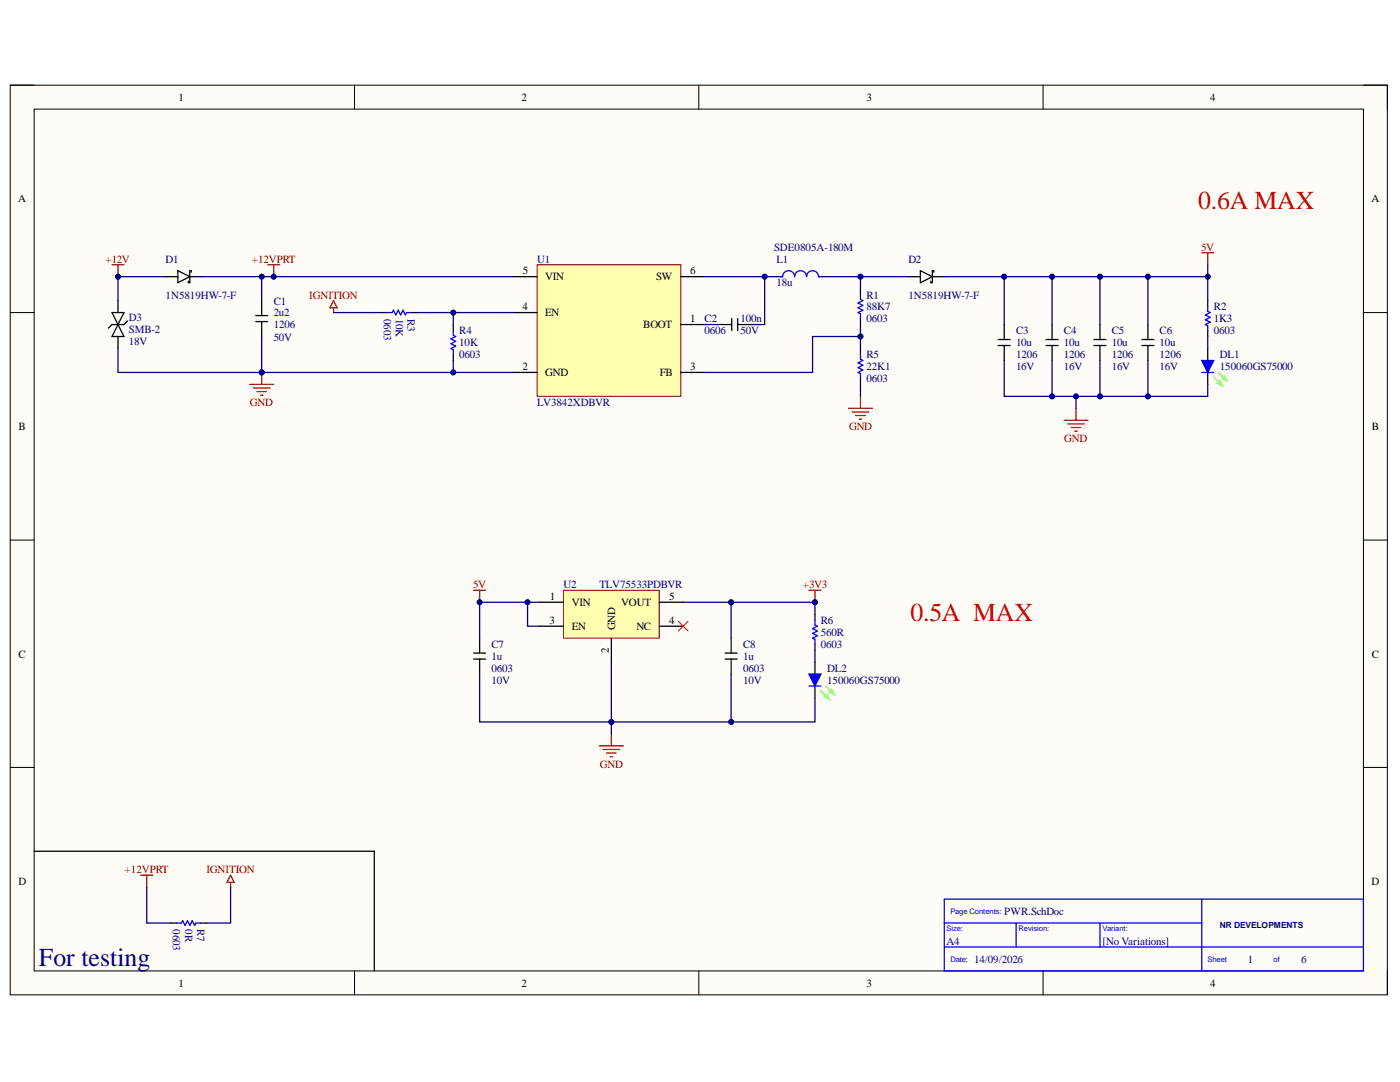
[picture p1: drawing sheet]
<svg xmlns="http://www.w3.org/2000/svg" width="279mm" height="216mm" viewBox="0 0 279 216" stroke-linecap="round" stroke-linejoin="round" font-family="sans-serif">
<defs><g id="words">
<g font-size="5.2" fill="#f00">
<text x="239.1" y="41.7">0.6A MAX</text>
<text x="181.7" y="123.9">0.5A MAX</text>
</g>
<text font-size="5.2" fill="#000080" x="7.8" y="192.7">For testing</text>
<g font-size="2.2">
<text x="35.6" y="20.1">1</text>
<text x="104.1" y="20.1">2</text>
<text x="172.9" y="20.1">3</text>
<text x="241.5" y="20.1">4</text>
<text x="3.6" y="40.4">A</text>
<text x="273.7" y="40.4">A</text>
<text x="104.3" y="54.8">5</text>
<text x="108.8" y="56">VIN</text>
<text x="131" y="56">SW</text>
<text x="137.7" y="54.8">6</text>
<text x="104.3" y="62">4</text>
<text x="108.8" y="63.1">EN</text>
<text x="128.4" y="65.5">BOOT</text>
<text x="137.7" y="64.3">1</text>
<text x="104.3" y="73.9">2</text>
<text x="108.8" y="75">GND</text>
<text x="131.7" y="75">FB</text>
<text x="137.7" y="73.9">3</text>
<text x="3.7" y="85.8">B</text>
<text x="273.8" y="85.8">B</text>
<text x="109.8" y="119.8">1</text>
<text x="133.5" y="119.8">5</text>
<text x="109.7" y="124.5">3</text>
<text x="114.2" y="120.9">VIN</text>
<text x="114.2" y="125.7">EN</text>
<text x="122.8" y="125.7" transform="rotate(-90 122.8 125.7)">GND</text>
<text x="124" y="120.9">VOUT</text>
<text x="127" y="125.7">NC</text>
<text x="133.5" y="124.5">4</text>
<text x="3.7" y="131.2">C</text>
<text x="121.5" y="130.2" transform="rotate(-90 121.5 130.2)">2</text>
<text x="273.8" y="131.2">C</text>
<text x="3.7" y="176.6">D</text>
<text x="273.7" y="176.6">D</text>
<text x="35.6" y="196.9">1</text>
<text x="104.1" y="196.9">2</text>
<text x="172.9" y="196.9">3</text>
<text x="241.5" y="196.9">4</text>
</g>
<g font-size="2.2" fill="#800000">
<text x="21.1" y="52.4">+12V</text>
<text x="50.2" y="52.4">+12VPRT</text>
<text x="239.7" y="50">5V</text>
<text x="61.7" y="59.6">IGNITION</text>
<text x="49.9" y="81">GND</text>
<text x="169.5" y="85.8">GND</text>
<text x="212.4" y="88.2">GND</text>
<text x="94.4" y="117.4">5V</text>
<text x="160.2" y="117.4">+3V3</text>
<text x="119.7" y="153.2">GND</text>
<text x="24.9" y="174.2">+12VPRT</text>
<text x="41.2" y="174.2">IGNITION</text>
</g>
<g font-size="2.2" fill="#000080">
<text x="33.1" y="52.4">D1</text>
<text x="107.2" y="52.4">U1</text>
<text x="154.5" y="50">SDE0805A-180M</text>
<text x="155" y="52.4">L1</text>
<text x="181.3" y="52.4">D2</text>
<text x="33.1" y="59.6">1N5819HW-7-F</text>
<text x="155" y="57.1">18u</text>
<text x="172.9" y="59.6">R1</text>
<text x="181.3" y="59.6">1N5819HW-7-F</text>
<text x="25.7" y="64.1">D3</text>
<text x="54.6" y="63.1">2u2</text>
<text x="54.6" y="65.5">1206</text>
<text x="54.6" y="60.8">C1</text>
<text x="76.6" y="63.6" transform="rotate(90 76.6 63.6)">0603</text>
<text x="79" y="63.6" transform="rotate(90 79 63.6)">10K</text>
<text x="81.3" y="63.6" transform="rotate(90 81.3 63.6)">R3</text>
<text x="140.6" y="64.3">C2</text>
<text x="147.8" y="64.3">100n</text>
<text x="172.9" y="62">88K7</text>
<text x="172.9" y="64.3">0603</text>
<text x="242.3" y="64.3">1K3</text>
<text x="242.3" y="62">R2</text>
<text x="25.7" y="66.5">SMB-2</text>
<text x="25.7" y="68.9">18V</text>
<text x="54.6" y="68">50V</text>
<text x="91.7" y="69.1">10K</text>
<text x="91.7" y="71.5">0603</text>
<text x="91.7" y="66.7">R4</text>
<text x="140.6" y="66.7">0606</text>
<text x="147.8" y="66.7">50V</text>
<text x="172.9" y="71.5">R5</text>
<text x="202.8" y="69.1">10u</text>
<text x="202.8" y="71.5">1206</text>
<text x="202.8" y="66.7">C3</text>
<text x="212.3" y="69.1">10u</text>
<text x="212.3" y="71.5">1206</text>
<text x="212.3" y="66.7">C4</text>
<text x="221.9" y="69.1">10u</text>
<text x="221.9" y="71.5">1206</text>
<text x="221.9" y="66.7">C5</text>
<text x="231.4" y="69.1">10u</text>
<text x="231.4" y="71.5">1206</text>
<text x="231.4" y="66.7">C6</text>
<text x="242.3" y="66.7">0603</text>
<text x="243.4" y="71.5">DL1</text>
<text x="172.9" y="73.9">22K1</text>
<text x="172.9" y="76.2">0603</text>
<text x="202.8" y="73.9">16V</text>
<text x="212.3" y="73.9">16V</text>
<text x="221.9" y="73.9">16V</text>
<text x="231.4" y="73.9">16V</text>
<text x="243.4" y="73.9">150060GS75000</text>
<text x="107.2" y="81">LV3842XDBVR</text>
<text x="112.5" y="117.4">U2</text>
<text x="119.6" y="117.4">TLV75533PDBVR</text>
<text x="163.8" y="124.5">R6</text>
<text x="98.1" y="131.7">1u</text>
<text x="98.1" y="129.3">C7</text>
<text x="148.3" y="131.7">1u</text>
<text x="148.3" y="129.3">C8</text>
<text x="163.8" y="126.9">560R</text>
<text x="163.8" y="129.3">0603</text>
<text x="98.1" y="134">0603</text>
<text x="98.1" y="136.5">10V</text>
<text x="148.3" y="134">0603</text>
<text x="148.3" y="136.5">10V</text>
<text x="165.1" y="136.5">150060GS75000</text>
<text x="165.1" y="134">DL2</text>
<text x="34.5" y="185.4" transform="rotate(90 34.5 185.4)">0603</text>
<text x="37" y="185.4" transform="rotate(90 37 185.4)">0R</text>
<text x="39.3" y="185.4" transform="rotate(90 39.3 185.4)">R7</text>
<text x="200.4" y="182.5">PWR.SchDoc</text>
<text x="188.9" y="188.5">A4</text>
<text x="220" y="188.5">[No Variations]</text>
<text x="194.4" y="192.1">14/09/2026</text>
<text x="249" y="192.1">1</text>
<text x="259.7" y="192.1">6</text>
</g>
<text font-size="1.7" fill="#000080" x="243.4" y="185.1">NR DEVELOPMENTS</text>
<g font-size="1.5" fill="#00f">
<text x="188.9" y="185.8">Size:</text>
<text x="189.7" y="182.5">Page Contents:</text>
<text x="203.3" y="185.8">Revision:</text>
<text x="220" y="185.8">Variant:</text>
<text x="189.7" y="191.9">Date:</text>
<text x="241" y="191.9">Sheet</text>
<text x="254.2" y="191.9">of</text>
</g>
</g></defs>
<path d="M2 17h274.9v181.5h-274.9z" fill-rule="evenodd" fill="#fffcf8"/>
<path d="M2 17h274.9v181.5h-274.9z" fill="none" stroke="#000" stroke-width=".2"/>
<path d="M6.8 21.8h265.3v171.9h-265.3z" fill-rule="evenodd" fill="#fffcf8"/>
<g fill="none" stroke="#000" stroke-width=".2">
<path d="M2 17h4.8M70.7 17v4.8M139.5 17v4.8M208.2 17v4.8M272.1 17h4.8v4.8M6.8 21.8h265.3v171.9h-265.3zM2 62.4h4.8M272.1 62.4h4.8M2 107.8h4.8M272.1 107.8h4.8M2 153.1h4.8M272.1 153.1h4.8"/>
<path d="M70.8 193.7v4.8M139.5 193.7v4.8M208.2 193.7v4.8M276.9 193.7v4.8"/>
</g>
<g fill="none" stroke="#000" stroke-width=".25">
<path d="M52.2 60v3M155 55.2h1.2M163.4 55.2h1.2M171.7 57.6v1.2M51 64.2h2.4M51 63h2.4M52.2 64.2v2.9M143 64.8h3M146 63.6v2.4M147.2 63.6v2.4M147.2 64.8h3M171.7 63.6v1.2"/>
<path d="M171.7 69.5v1.2M171.7 75.5v1.2M199.2 68.9h2.4M199.2 67.8h2.4M200.4 64.8v3M200.4 68.9v3"/>
</g>
<path d="M155.7 55.2h.5a1.2 1.2 0 0 1 1.2-1.2 1.2 1.2 0 0 1 1.2 1.2 1.19 1.19 0 0 1 1.2-1.2 1.19 1.19 0 0 1 1.2 1.2 1.19 1.19 0 0 1 1.2-1.2 1.19 1.19 0 0 1 1.2 1.2h.2M171.7 58.8v.9l.5 .3-1 .5 1 .4-1 .5 1 .5-1 .5 .5 .2v1M171.7 70.7v1l.5 .2-1 .5 1 .5-1 .5 1 .4-1 .5 .5 .3v.9" fill="none" stroke="#00f" stroke-width=".25"/>
<g fill="none" stroke="#800000" stroke-width=".25">
<path d="M49.8 76.7h4.8M50.6 77.4h3.3M51.3 78.1h1.9M52 78.9h.5M52.2 74.3v2.4M171.7 79.1v2.4M169.3 81.5h4.8M170.1 82.2h3.3M170.8 82.9h1.9M171.5 83.6h.5M212.4 83.9h4.7M213.1 84.6h3.3"/>
<path d="M213.8 85.3h1.9M214.5 86h.5M214.7 81.5v2.4"/>
</g>
<circle cx="52.2" cy="74.3" r=".48" fill="#000080"/>
<circle cx="52.2" cy="74.3" r=".48" fill="none" stroke="#000080" stroke-width=".2"/>
<path d="M22.4 52.8h2.3M23.5 52.8v2.4M239.8 50.4h2.4M241 50.4v2.4" fill="none" stroke="#800000" stroke-width=".25"/>
<path d="M23.5 60v2.4M22.4 62.4h2.3l-2.3 4.7h2.3zM23.5 67.1v2.4M25.5 64l-.8 .8h-2.3l-.8 .7" fill="none" stroke="#000" stroke-width=".25"/>
<circle cx="23.5" cy="55.2" r=".48" fill="#000080"/>
<circle cx="23.5" cy="55.2" r=".48" fill="none" stroke="#000080" stroke-width=".2"/>
<path d="M241 69.5v2.4M241 74.3v2.4" fill="none" stroke="#000" stroke-width=".25"/>
<path d="M239.8 71.9h2.4l-1.2 2.4z" fill="#00f"/>
<path d="M239.8 71.9h2.4l-1.2 2.4z" fill="none" stroke="#00f" stroke-width=".25"/>
<path d="M242.2 75.3l1.7 1.6" fill="none" stroke="#0f0" stroke-width=".25"/>
<path d="M242.9 76.5l.5-.5 .5 .9z" fill="#0f0"/>
<path d="M242.9 76.5l.5-.5 .5 .9zM243.2 74.3l1.7 1.7" fill="none" stroke="#0f0" stroke-width=".25"/>
<path d="M239.8 74.3h2.4" fill="none" stroke="#00f" stroke-width=".25"/>
<path d="M244.4 75l.5 1-1-.5z" fill="#0f0"/>
<path d="M244.4 75l.5 1-1-.5z" fill="none" stroke="#0f0" stroke-width=".25"/>
<path d="M241 60v1.2M241 66v1.1" fill="none" stroke="#000" stroke-width=".25"/>
<path d="M241 61.2v.9l.5 .3-.9 .4 .9 .5-.9 .5 .9 .5-.9 .5 .4 .2v1" fill="none" stroke="#00f" stroke-width=".25"/>
<path d="M107.2 52.8h28.7v26.3h-28.7z" fill-rule="evenodd" fill="#ffffb0"/>
<path d="M107.2 52.8h28.7v26.3h-28.7z" fill="none" stroke="#800000" stroke-width=".2"/>
<g fill="none" stroke="#000" stroke-width=".25">
<path d="M33.1 55.2h2.4M35.5 54l2.4 1.2-2.4 1.2zM37.9 55.2h2.4M38.2 54.3v-.3h-.3v2.4h-.3v-.3M102.4 55.2h4.8M135.9 55.2h4.8M181.3 55.2h2.4M183.7 54l2.4 1.2-2.4 1.2zM186.1 55.2h2.4M186.4 54.3v-.3h-.3v2.4h-.3v-.3M76.1 62.4h1.2M82.1 62.4h1.2"/>
<path d="M90.5 64.8v1.2M90.5 70.7v1.2M102.4 62.4h4.8M102.4 74.3h4.8M135.9 64.8h4.8M135.9 74.3h4.8M208.8 68.9h2.4M208.8 67.8h2.4M210 64.8v3M210 68.9v3M218.3 68.9h2.4M218.3 67.8h2.4"/>
<path d="M219.5 64.8v3M219.5 68.9v3M227.9 68.9h2.4M227.9 67.8h2.4M229.1 64.8v3M229.1 68.9v3"/>
</g>
<path d="M77.3 62.4h1l.2-.5 .5 .9 .5-.9 .4 .9 .5-.9 .5 .9 .2-.4h1M90.5 66v.9l.4 .2-.9 .5 .9 .5-.9 .5 .9 .5-.9 .4 .5 .3v.9" fill="none" stroke="#00f" stroke-width=".25"/>
<path d="M53.4 52.8h2.4M54.6 52.8v2.4M66.6 60l.7 1.4h-1.5zM66.6 61.4v1" fill="none" stroke="#800000" stroke-width=".25"/>
<circle cx="54.6" cy="55.2" r=".48" fill="#000080"/>
<circle cx="54.6" cy="55.2" r=".48" fill="none" stroke="#000080" stroke-width=".2"/>
<path d="M94.5 131.5h2.4M94.5 130.3h2.4M95.7 127.3v3M95.7 131.5v3M144.7 131.5h2.4M144.7 130.3h2.4M145.9 127.3v3M145.9 131.5v3" fill="none" stroke="#000" stroke-width=".25"/>
<path d="M94.5 117.8h2.4M95.7 117.8v2.4" fill="none" stroke="#800000" stroke-width=".25"/>
<circle cx="95.7" cy="120.2" r=".48" fill="#000080"/>
<circle cx="95.7" cy="120.2" r=".48" fill="none" stroke="#000080" stroke-width=".2"/>
<path d="M119.6 148.8h4.8M120.3 149.6h3.4M121.1 150.3h1.9M121.8 151h.5M122 146.4v2.4" fill="none" stroke="#800000" stroke-width=".25"/>
<path d="M162.6 122.6v1.2M162.6 128.5v1.2M162.6 132.1v2.4M162.6 136.9v2.4" fill="none" stroke="#000" stroke-width=".25"/>
<path d="M162.6 123.8v.9l.5 .3-.9 .4 .9 .5-.9 .5 .9 .5-.9 .4 .4 .3v.9" fill="none" stroke="#00f" stroke-width=".25"/>
<path d="M161.4 134.5h2.4l-1.2 2.4z" fill="#00f"/>
<path d="M161.4 134.5h2.4l-1.2 2.4z" fill="none" stroke="#00f" stroke-width=".25"/>
<path d="M163.8 137.8l1.7 1.7" fill="none" stroke="#0f0" stroke-width=".25"/>
<path d="M164.6 139l.4-.4 .5 .9z" fill="#0f0"/>
<path d="M164.6 139l.4-.4 .5 .9zM164.8 136.9l1.7 1.7" fill="none" stroke="#0f0" stroke-width=".25"/>
<path d="M161.4 136.9h2.4" fill="none" stroke="#00f" stroke-width=".25"/>
<path d="M165.5 138.1l.5-.5 .5 1z" fill="#0f0"/>
<path d="M165.5 138.1l.5-.5 .5 1z" fill="none" stroke="#0f0" stroke-width=".25"/>
<path d="M112.5 117.8h19.1v9.5h-19.1z" fill-rule="evenodd" fill="#ffffb0"/>
<path d="M112.5 117.8h19.1v9.5h-19.1z" fill="none" stroke="#800000" stroke-width=".2"/>
<path d="M107.7 120.2h4.8M107.7 125h4.8M122 127.3v4.8M131.6 120.2h4.8M131.6 125h4.8" fill="none" stroke="#000" stroke-width=".25"/>
<path d="M135.4 124l1.9 1.9M137.3 124l-1.9 1.9" fill="none" stroke="#f00" stroke-width=".2"/>
<path d="M161.4 117.8h2.4M162.6 117.8v2.4" fill="none" stroke="#800000" stroke-width=".25"/>
<circle cx="162.6" cy="120.2" r=".48" fill="#000080"/>
<circle cx="162.6" cy="120.2" r=".48" fill="none" stroke="#000080" stroke-width=".2"/>
<path d="M28.1 174.6h2.4M29.3 174.6v2.4M46 174.6l.7 1.5h-1.4zM46 176.1v.9" fill="none" stroke="#800000" stroke-width=".25"/>
<path d="M6.8 169.9h67.9v23.8M34.1 184.2h1.2M40 184.2h1.2" fill="none" stroke="#000" stroke-width=".25"/>
<path d="M35.3 184.2h.9l.3-.5 .4 1 .5-1 .5 1 .5-1 .4 1 .3-.5h.9" fill="none" stroke="#00f" stroke-width=".25"/>
<path d="M155 55.2h-2.4v9.6h-2.4M171.7 76.7v2.4" fill="none" stroke="#000080" stroke-width=".25"/>
<circle cx="152.6" cy="55.2" r=".48" fill="#000080"/>
<circle cx="152.6" cy="55.2" r=".48" fill="none" stroke="#000080" stroke-width=".2"/>
<path d="M140.7 55.2h11.9" fill="none" stroke="#000080" stroke-width=".25"/>
<circle cx="152.6" cy="55.2" r=".48" fill="#000080"/>
<circle cx="152.6" cy="55.2" r=".48" fill="none" stroke="#000080" stroke-width=".2"/>
<path d="M140.7 64.8h2.3M171.7 67.1h-9.5v7.2h-21.5" fill="none" stroke="#000080" stroke-width=".25"/>
<circle cx="171.7" cy="67.1" r=".48" fill="#000080"/>
<circle cx="171.7" cy="67.1" r=".48" fill="none" stroke="#000080" stroke-width=".2"/>
<path d="M200.4 71.9v7.2h14.3M241 67.1v2.4" fill="none" stroke="#000080" stroke-width=".25"/>
<circle cx="210" cy="79.1" r=".48" fill="#000080"/>
<circle cx="210" cy="79.1" r=".48" fill="none" stroke="#000080" stroke-width=".2"/>
<circle cx="214.7" cy="79.1" r=".48" fill="#000080"/>
<circle cx="214.7" cy="79.1" r=".48" fill="none" stroke="#000080" stroke-width=".2"/>
<path d="M171.7 64.8v4.7" fill="none" stroke="#000080" stroke-width=".25"/>
<circle cx="171.7" cy="67.1" r=".48" fill="#000080"/>
<circle cx="171.7" cy="67.1" r=".48" fill="none" stroke="#000080" stroke-width=".2"/>
<path d="M23.5 55.2v4.8" fill="none" stroke="#000080" stroke-width=".25"/>
<circle cx="23.5" cy="55.2" r=".48" fill="#000080"/>
<circle cx="23.5" cy="55.2" r=".48" fill="none" stroke="#000080" stroke-width=".2"/>
<path d="M23.5 55.2h9.6" fill="none" stroke="#000080" stroke-width=".25"/>
<circle cx="23.5" cy="55.2" r=".48" fill="#000080"/>
<circle cx="23.5" cy="55.2" r=".48" fill="none" stroke="#000080" stroke-width=".2"/>
<path d="M52.2 67.1v7.2" fill="none" stroke="#000080" stroke-width=".25"/>
<circle cx="52.2" cy="74.3" r=".48" fill="#000080"/>
<circle cx="52.2" cy="74.3" r=".48" fill="none" stroke="#000080" stroke-width=".2"/>
<path d="M52.2 55.2v4.8" fill="none" stroke="#000080" stroke-width=".25"/>
<circle cx="52.2" cy="55.2" r=".48" fill="#000080"/>
<circle cx="52.2" cy="55.2" r=".48" fill="none" stroke="#000080" stroke-width=".2"/>
<path d="M210 55.2v9.6" fill="none" stroke="#000080" stroke-width=".25"/>
<circle cx="210" cy="55.2" r=".48" fill="#000080"/>
<circle cx="210" cy="55.2" r=".48" fill="none" stroke="#000080" stroke-width=".2"/>
<path d="M219.5 55.2v9.6" fill="none" stroke="#000080" stroke-width=".25"/>
<circle cx="219.5" cy="55.2" r=".48" fill="#000080"/>
<circle cx="219.5" cy="55.2" r=".48" fill="none" stroke="#000080" stroke-width=".2"/>
<path d="M229.1 71.9v7.2h11.9v-2.4" fill="none" stroke="#000080" stroke-width=".25"/>
<circle cx="229.1" cy="79.1" r=".48" fill="#000080"/>
<circle cx="229.1" cy="79.1" r=".48" fill="none" stroke="#000080" stroke-width=".2"/>
<path d="M219.5 71.9v7.2h-4.8v2.4" fill="none" stroke="#000080" stroke-width=".25"/>
<circle cx="219.5" cy="79.1" r=".48" fill="#000080"/>
<circle cx="219.5" cy="79.1" r=".48" fill="none" stroke="#000080" stroke-width=".2"/>
<circle cx="214.7" cy="79.1" r=".48" fill="#000080"/>
<circle cx="214.7" cy="79.1" r=".48" fill="none" stroke="#000080" stroke-width=".2"/>
<path d="M210 71.9v7.2" fill="none" stroke="#000080" stroke-width=".25"/>
<circle cx="210" cy="79.1" r=".48" fill="#000080"/>
<circle cx="210" cy="79.1" r=".48" fill="none" stroke="#000080" stroke-width=".2"/>
<path d="M219.5 79.1h9.6" fill="none" stroke="#000080" stroke-width=".25"/>
<circle cx="219.5" cy="79.1" r=".48" fill="#000080"/>
<circle cx="219.5" cy="79.1" r=".48" fill="none" stroke="#000080" stroke-width=".2"/>
<circle cx="229.1" cy="79.1" r=".48" fill="#000080"/>
<circle cx="229.1" cy="79.1" r=".48" fill="none" stroke="#000080" stroke-width=".2"/>
<path d="M229.1 55.2v9.6" fill="none" stroke="#000080" stroke-width=".25"/>
<circle cx="229.1" cy="55.2" r=".48" fill="#000080"/>
<circle cx="229.1" cy="55.2" r=".48" fill="none" stroke="#000080" stroke-width=".2"/>
<path d="M164.6 55.2h7.1v2.4" fill="none" stroke="#000080" stroke-width=".25"/>
<circle cx="171.7" cy="55.2" r=".48" fill="#000080"/>
<circle cx="171.7" cy="55.2" r=".48" fill="none" stroke="#000080" stroke-width=".2"/>
<path d="M171.7 55.2h9.6" fill="none" stroke="#000080" stroke-width=".25"/>
<circle cx="171.7" cy="55.2" r=".48" fill="#000080"/>
<circle cx="171.7" cy="55.2" r=".48" fill="none" stroke="#000080" stroke-width=".2"/>
<path d="M188.5 55.2h11.9" fill="none" stroke="#000080" stroke-width=".25"/>
<circle cx="200.4" cy="55.2" r=".48" fill="#000080"/>
<circle cx="200.4" cy="55.2" r=".48" fill="none" stroke="#000080" stroke-width=".2"/>
<path d="M23.5 69.5v4.8h78.9" fill="none" stroke="#000080" stroke-width=".25"/>
<circle cx="52.2" cy="74.3" r=".48" fill="#000080"/>
<circle cx="52.2" cy="74.3" r=".48" fill="none" stroke="#000080" stroke-width=".2"/>
<circle cx="90.5" cy="74.3" r=".48" fill="#000080"/>
<circle cx="90.5" cy="74.3" r=".48" fill="none" stroke="#000080" stroke-width=".2"/>
<path d="M40.3 55.2h62.1" fill="none" stroke="#000080" stroke-width=".25"/>
<circle cx="52.2" cy="55.2" r=".48" fill="#000080"/>
<circle cx="52.2" cy="55.2" r=".48" fill="none" stroke="#000080" stroke-width=".2"/>
<circle cx="54.6" cy="55.2" r=".48" fill="#000080"/>
<circle cx="54.6" cy="55.2" r=".48" fill="none" stroke="#000080" stroke-width=".2"/>
<path d="M90.5 71.9v2.4" fill="none" stroke="#000080" stroke-width=".25"/>
<circle cx="90.5" cy="74.3" r=".48" fill="#000080"/>
<circle cx="90.5" cy="74.3" r=".48" fill="none" stroke="#000080" stroke-width=".2"/>
<path d="M102.4 62.4h-11.9v2.4" fill="none" stroke="#000080" stroke-width=".25"/>
<circle cx="90.5" cy="62.4" r=".48" fill="#000080"/>
<circle cx="90.5" cy="62.4" r=".48" fill="none" stroke="#000080" stroke-width=".2"/>
<path d="M66.6 62.4h9.5M83.3 62.4h7.2" fill="none" stroke="#000080" stroke-width=".25"/>
<circle cx="90.5" cy="62.4" r=".48" fill="#000080"/>
<circle cx="90.5" cy="62.4" r=".48" fill="none" stroke="#000080" stroke-width=".2"/>
<path d="M241 55.2h-40.6v9.6" fill="none" stroke="#000080" stroke-width=".25"/>
<circle cx="241" cy="55.2" r=".48" fill="#000080"/>
<circle cx="241" cy="55.2" r=".48" fill="none" stroke="#000080" stroke-width=".2"/>
<circle cx="229.1" cy="55.2" r=".48" fill="#000080"/>
<circle cx="229.1" cy="55.2" r=".48" fill="none" stroke="#000080" stroke-width=".2"/>
<circle cx="219.5" cy="55.2" r=".48" fill="#000080"/>
<circle cx="219.5" cy="55.2" r=".48" fill="none" stroke="#000080" stroke-width=".2"/>
<circle cx="210" cy="55.2" r=".48" fill="#000080"/>
<circle cx="210" cy="55.2" r=".48" fill="none" stroke="#000080" stroke-width=".2"/>
<circle cx="200.4" cy="55.2" r=".48" fill="#000080"/>
<circle cx="200.4" cy="55.2" r=".48" fill="none" stroke="#000080" stroke-width=".2"/>
<path d="M241 52.8v7.2" fill="none" stroke="#000080" stroke-width=".25"/>
<circle cx="241" cy="55.2" r=".48" fill="#000080"/>
<circle cx="241" cy="55.2" r=".48" fill="none" stroke="#000080" stroke-width=".2"/>
<path d="M107.7 120.2h-12v7.1" fill="none" stroke="#000080" stroke-width=".25"/>
<circle cx="95.7" cy="120.2" r=".48" fill="#000080"/>
<circle cx="95.7" cy="120.2" r=".48" fill="none" stroke="#000080" stroke-width=".2"/>
<circle cx="105.3" cy="120.2" r=".48" fill="#000080"/>
<circle cx="105.3" cy="120.2" r=".48" fill="none" stroke="#000080" stroke-width=".2"/>
<path d="M122 144.1v2.3" fill="none" stroke="#000080" stroke-width=".25"/>
<circle cx="122" cy="144.1" r=".48" fill="#000080"/>
<circle cx="122" cy="144.1" r=".48" fill="none" stroke="#000080" stroke-width=".2"/>
<path d="M122 132.1v12" fill="none" stroke="#000080" stroke-width=".25"/>
<circle cx="122" cy="144.1" r=".48" fill="#000080"/>
<circle cx="122" cy="144.1" r=".48" fill="none" stroke="#000080" stroke-width=".2"/>
<path d="M95.7 134.5v9.6h50.2v-9.6" fill="none" stroke="#000080" stroke-width=".25"/>
<circle cx="122" cy="144.1" r=".48" fill="#000080"/>
<circle cx="122" cy="144.1" r=".48" fill="none" stroke="#000080" stroke-width=".2"/>
<circle cx="145.9" cy="144.1" r=".48" fill="#000080"/>
<circle cx="145.9" cy="144.1" r=".48" fill="none" stroke="#000080" stroke-width=".2"/>
<path d="M136.4 120.2h26.2" fill="none" stroke="#000080" stroke-width=".25"/>
<circle cx="145.9" cy="120.2" r=".48" fill="#000080"/>
<circle cx="145.9" cy="120.2" r=".48" fill="none" stroke="#000080" stroke-width=".2"/>
<circle cx="162.6" cy="120.2" r=".48" fill="#000080"/>
<circle cx="162.6" cy="120.2" r=".48" fill="none" stroke="#000080" stroke-width=".2"/>
<path d="M145.9 120.2v7.1" fill="none" stroke="#000080" stroke-width=".25"/>
<circle cx="145.9" cy="120.2" r=".48" fill="#000080"/>
<circle cx="145.9" cy="120.2" r=".48" fill="none" stroke="#000080" stroke-width=".2"/>
<path d="M162.6 139.3v4.8h-16.7" fill="none" stroke="#000080" stroke-width=".25"/>
<circle cx="145.9" cy="144.1" r=".48" fill="#000080"/>
<circle cx="145.9" cy="144.1" r=".48" fill="none" stroke="#000080" stroke-width=".2"/>
<path d="M162.6 120.2v2.4" fill="none" stroke="#000080" stroke-width=".25"/>
<circle cx="162.6" cy="120.2" r=".48" fill="#000080"/>
<circle cx="162.6" cy="120.2" r=".48" fill="none" stroke="#000080" stroke-width=".2"/>
<path d="M105.3 120.2v4.8h2.4M162.6 129.7v2.4" fill="none" stroke="#000080" stroke-width=".25"/>
<circle cx="105.3" cy="120.2" r=".48" fill="#000080"/>
<circle cx="105.3" cy="120.2" r=".48" fill="none" stroke="#000080" stroke-width=".2"/>
<path d="M29.3 177v7.2h4.8M46 177v7.2h-4.8" fill="none" stroke="#000080" stroke-width=".25"/>
<path d="M188.5 179.4h83.6v14.3h-83.6zM239.8 179.4v14.3M188.5 189h83.6M188.5 184.2h51.3M202.8 184.2v4.8M219.5 184.2v4.8" fill="none" stroke="#00f" stroke-width=".25"/>
<use href="#words"/>
</svg>
